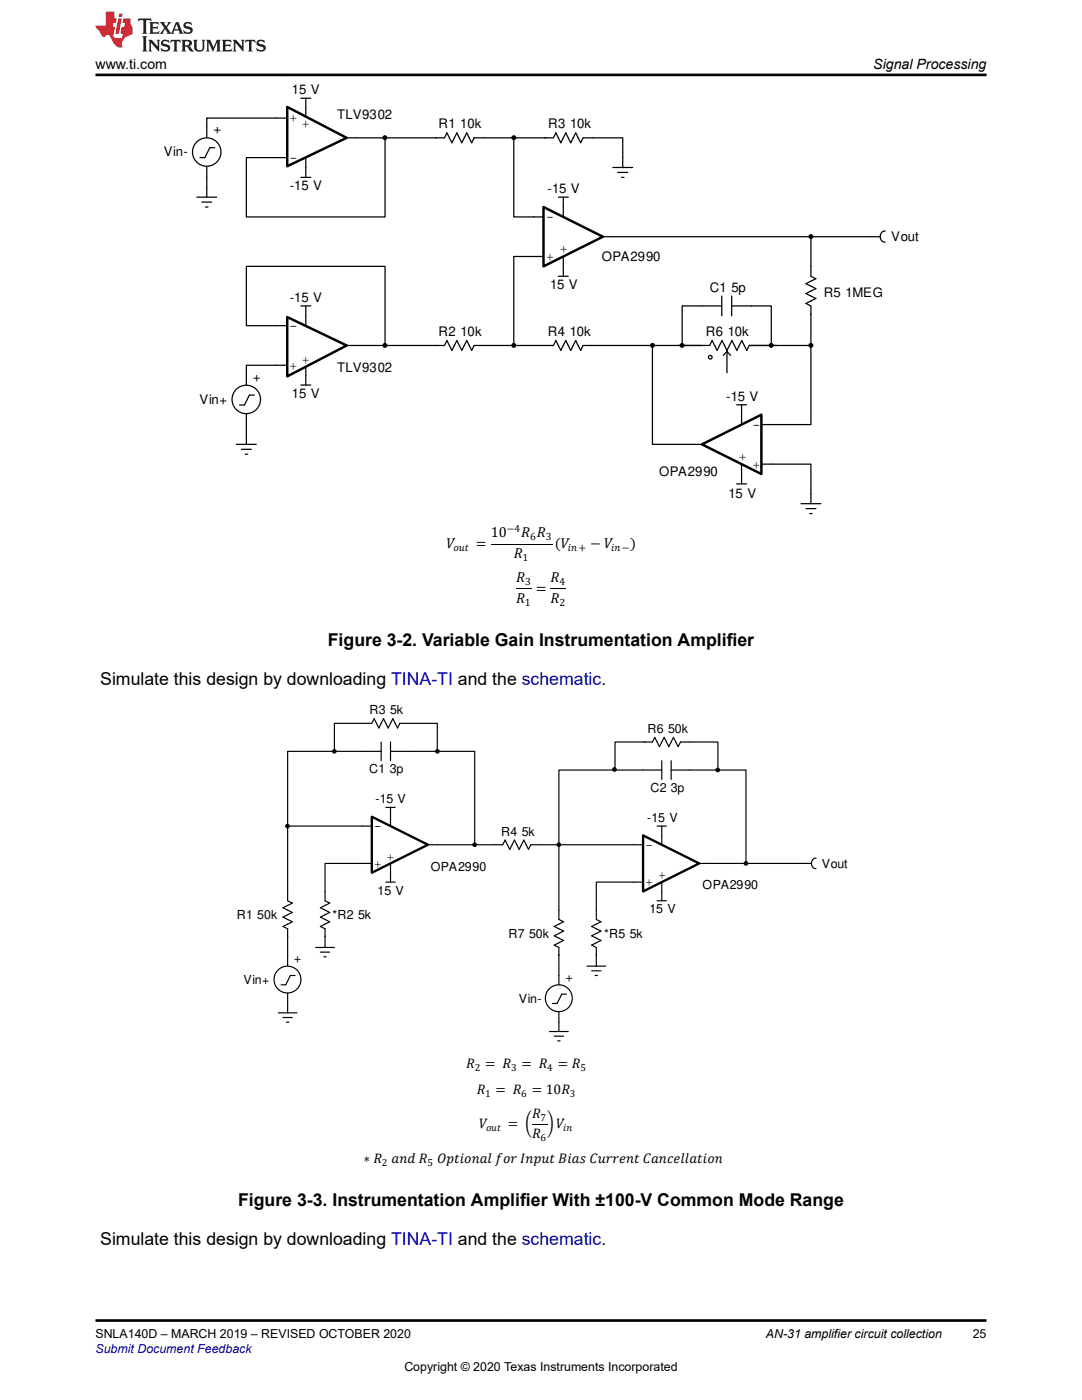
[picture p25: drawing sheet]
<svg xmlns="http://www.w3.org/2000/svg" width="216mm" height="279mm" viewBox="0 0 216 279" stroke-linecap="round" stroke-linejoin="round" font-family="sans-serif">
<defs><g id="words">
<g font-size="3.5">
<text x="65.4" y="128.9">Figure 3-2. Variable Gain Instrumentation Amplifier</text>
<text x="20" y="136.7">Simulate this design by downloading TINA-TI and the schematic.</text>
<text x="47.5" y="240.7">Figure 3-3. Instrumentation Amplifier With ±100-V Common Mode Range</text>
<text x="20" y="248.5">Simulate this design by downloading TINA-TI and the schematic.</text>
</g>
<g font-size="2.9">
<text x="97.9" y="107.2">10</text>
<text x="104" y="107.2">4</text>
<text x="107.1" y="107.2">4</text>
<text x="89.1" y="109.4">8</text>
<text x="95" y="109.4">=</text>
<text x="102.6" y="111.3">4</text>
<text x="110.7" y="109.3">:8</text>
<text x="117.7" y="109.4">F 8</text>
<text x="125.7" y="109.3">;</text>
<text x="103" y="116.2">4</text>
<text x="106.9" y="118.4">=</text>
<text x="109.9" y="116.2">4</text>
<text x="103" y="120.3">4</text>
<text x="109.9" y="120.3">4</text>
</g>
<g font-size="2.8">
<text x="19" y="13.8">www.ti.com</text>
<text x="174.3" y="13.8">Signal Processing</text>
<text x="93" y="213.2">4</text>
<text x="96.8" y="213.2">= 4</text>
<text x="104" y="213.2">= 4</text>
<text x="111.3" y="213.2">= 4</text>
<text x="95.1" y="218.3">4 = 4</text>
<text x="106.1" y="218.3">= 104</text>
<text x="95.6" y="225.2">8</text>
<text x="101.3" y="225.2">= l</text>
<text x="106.2" y="223.1">4</text>
<text x="106.2" y="227.1">4</text>
<text x="109.2" y="225.2">p8</text>
<text x="72.5" y="232.2">¤ 4 =J@ 4</text>
<text x="87.2" y="232.2">1LPEKJ=H BKN +JLQP $E=O %QNNAJP %=J?AHH=PEKJ</text>
</g>
<g font-size="2.6">
<text x="58.3" y="18.7">15 V</text>
<text x="67.3" y="23.7">TLV9302</text>
<text x="44" y="26.7" transform="rotate(-90 44 26.7)">+</text>
<text x="57.8" y="24.3">+</text>
<text x="60.2" y="25.6">+</text>
<text x="87.5" y="25.6">R1 10k</text>
<text x="109.4" y="25.6">R3 10k</text>
<text x="32.7" y="31.2">Vin-</text>
<text x="57.8" y="32.3">-</text>
<text x="57.8" y="38">-15 V</text>
<text x="109.2" y="38.5">-15 V</text>
<text x="109" y="44.2">-</text>
<text x="109" y="52">+</text>
<text x="111.7" y="50.5">+</text>
<text x="120.1" y="52.1">OPA2990</text>
<text x="177.8" y="48.1">Vout</text>
<text x="109.8" y="57.7">15 V</text>
<text x="141.6" y="58.2">C1 5p</text>
<text x="164.4" y="59.3">R5 1MEG</text>
<text x="57.8" y="65.8">-</text>
<text x="57.8" y="60.2">-15 V</text>
<text x="87.5" y="67.1">R2 10k</text>
<text x="109.3" y="67.1">R4 10k</text>
<text x="140.9" y="67">R6 10k</text>
<text x="51.9" y="76.2" transform="rotate(-90 51.9 76.2)">+</text>
<text x="57.8" y="73.9">+</text>
<text x="60.2" y="72.6">+</text>
<text x="67.3" y="74.3">TLV9302</text>
<text x="39.8" y="80.6">Vin+</text>
<text x="58.3" y="79.5">15 V</text>
<text x="144.9" y="80">-15 V</text>
<text x="150.2" y="85.7">-</text>
<text x="131.5" y="94.9">OPA2990</text>
<text x="147.4" y="92.1">+</text>
<text x="150.2" y="93.5">+</text>
<text x="145.4" y="99.3">15 V</text>
</g>
<g font-size="2.5">
<text x="73.7" y="142.5">R3 5k</text>
<text x="129.2" y="146.3">R6 50k</text>
<text x="73.7" y="154.3">C1 3p</text>
<text x="74.9" y="160.3">-15 V</text>
<text x="129.8" y="158">C2 3p</text>
<text x="74.6" y="165.7">-</text>
<text x="100" y="166.8">R4 5k</text>
<text x="129.1" y="164">-15 V</text>
<text x="74.6" y="173.1">+</text>
<text x="77.2" y="171.7">+</text>
<text x="86" y="173.8">OPA2990</text>
<text x="128.8" y="169.4">-</text>
<text x="164" y="173.2">Vout</text>
<text x="75.3" y="178.6">15 V</text>
<text x="128.8" y="176.8">+</text>
<text x="131.4" y="175.4">+</text>
<text x="140.2" y="177.5">OPA2990</text>
<text x="47.2" y="183.4">R1 50k</text>
<text x="66.4" y="183.5">*R2 5k</text>
<text x="129.6" y="182.3">15 V</text>
<text x="101.5" y="187.2">R7 50k</text>
<text x="120.6" y="187.2">*R5 5k</text>
<text x="48.6" y="196.4">Vin+</text>
<text x="60" y="192.2" transform="rotate(-90 60 192.2)">+</text>
<text x="114.2" y="195.9" transform="rotate(-90 114.2 195.9)">+</text>
<text x="103.5" y="200.1">Vin-</text>
<text x="19" y="267.1">SNLA140D – MARCH 2019 – REVISED OCTOBER 2020</text>
<text x="152.8" y="267.1">AN-31 amplifier circuit collection</text>
<text x="194.1" y="267.1">25</text>
<text x="80.7" y="273.5">Copyright © 2020 Texas Instruments Incorporated</text>
</g>
<text font-size="2.5" fill="#00f" x="19" y="270">Submit Document Feedback</text>
<g font-size="2.1">
<text x="101.1" y="106.2">F4</text>
<text x="105.8" y="107.8">6</text>
<text x="108.9" y="107.8">3</text>
<text x="90.5" y="110">KQP</text>
<text x="104.3" y="111.9">1</text>
<text x="113.3" y="110">EJ+</text>
<text x="121.9" y="110">EJF</text>
<text x="104.8" y="116.8">3</text>
<text x="111.7" y="116.8">4</text>
<text x="104.7" y="120.9">1</text>
<text x="111.7" y="120.9">2</text>
</g>
<g font-size="2">
<text x="94.7" y="213.8">2</text>
<text x="102" y="213.8">3</text>
<text x="109.2" y="213.8">4</text>
<text x="115.9" y="213.8">5</text>
<text x="96.8" y="218.9">1</text>
<text x="104" y="218.9">6</text>
<text x="113.7" y="218.9">3</text>
<text x="97" y="225.8">KQP</text>
<text x="107.9" y="223.7">7</text>
<text x="107.9" y="227.6">6</text>
<text x="112.4" y="225.8">EJ</text>
<text x="76.2" y="232.7">2</text>
<text x="85.3" y="232.7">5</text>
</g>
</g></defs>
<g fill="#000">
<circle cx="76.8" cy="27.5" r=".37"/>
<circle cx="102.5" cy="27.5" r=".37"/>
<circle cx="161.8" cy="47.2" r=".37"/>
<circle cx="76.8" cy="68.9" r=".37"/>
<circle cx="102.5" cy="68.9" r=".37"/>
<circle cx="130.2" cy="68.9" r=".37"/>
<circle cx="136.1" cy="68.9" r=".37"/>
<circle cx="153.9" cy="68.9" r=".37"/>
<circle cx="161.8" cy="68.9" r=".37"/>
</g>
<g fill="none" stroke="#000" stroke-width=".25">
<path d="M60 19.6h2M61 19.6v3.6M39.3 39.3h3.9M41.3 25.5v2M41.3 33.2v2.2M41.3 37.4v1.9M42.9 29.5h-1l-1 2h-1M55.1 31.5h2M55.1 23.6h2M60 35.4h2M61 31.5v3.9M68.9 27.5h2"/>
<path d="M111.4 39.3h2M112.4 39.3v4M122.3 33.4h3.9M123.3 34.4h1.9M124 35.4h.5M124.3 31.5v1.9M40.3 40.3h1.9M41 41.3h.5M106.5 51.2h2M106.5 43.3h2M111.4 55.1h2M112.4 51.2v3.9"/>
<path d="M120.3 47.2h2M49.2 74.9v1.9M50.7 78.9h-.9l-1 1.9h-1M55.1 65h2M55.1 72.9h2M60 76.8h2M60 61.1h2M61 61.1v3.9M61 73.2v3.6M68.9 68.9h2M47.2 88.7h3.9M48.2 89.7h1.9"/>
<path d="M48.9 90.7h.5M49.2 82.7v2M49.2 86.7v2M147 96.6h2M147 80.8h2M148 80.8v2M148 94.6v2M161.8 98.5v2M159.8 100.5h4M160.8 101.5h2M161.6 102.5h.5"/>
<circle cx="41.3" cy="30.3" r="2.84"/>
<circle cx="76.8" cy="27.5" r=".37"/>
<circle cx="102.5" cy="27.5" r=".37"/>
<circle cx="161.8" cy="47.2" r=".37"/>
<circle cx="49.1" cy="79.7" r="2.84"/>
<circle cx="76.8" cy="68.9" r=".37"/>
<circle cx="102.5" cy="68.9" r=".37"/>
<circle cx="130.2" cy="68.9" r=".37"/>
<circle cx="136.1" cy="68.9" r=".37"/>
<circle cx="153.9" cy="68.9" r=".37"/>
<circle cx="161.8" cy="68.9" r=".37"/>
</g>
<path d="M57.3 21.3l11.9 6.2-11.9 5.7zM57.3 63.3l11.9 5.6-11.9 6.2z" fill="none" stroke="#000" stroke-width=".49"/>
<path d="M108.5 41.3l11.8 5.9-11.8 6z" fill="#fff"/>
<path d="M108.5 41.3l11.8 5.9-11.8 6z" fill="none" stroke="#000" stroke-width=".49"/>
<path d="M87 27.5h1.7l.5-1 1 2 1-2 .9 2 1-2 1 2 .5-1h2M108.7 27.5h1.7l.5-1 1 2 1-2 1 2 1-2 1 2 .5-1h1.9M173.7 47.2h1.9M176.6 46.1a1.11 1.11 0 0 0-1 1.1 1.11 1.11 0 0 0 1 1.1M87 68.9h1.7l.5-.9 1 1.9 1-1.9 .9 1.9 1-1.9 1 1.9 .5-1h2M108.5 68.9h1.9l.5-.9 1 1.9 1-1.9 1 1.9 1-1.9 1 1.9 .5-1h1.7M138.1 88.7h2M148 82.8v1.9M148 92.6v2M151.9 92.6h2M151.9 84.7h2" fill="none" stroke="#000" stroke-width=".25"/>
<path d="M140.1 88.7l11.8-5.9v11.8z" fill="#fff"/>
<path d="M140.1 88.7l11.8-5.9v11.8z" fill="none" stroke="#000" stroke-width=".49"/>
<g fill="none" stroke="#000" stroke-width=".25">
<path d="M41.3 35.4v2M55.1 23.6h-13.8v1.9M70.9 27.5h16.2M76.8 27.5v15.8h-27.6v-11.8h5.9M96.6 27.5h12.3M102.5 27.5v15.8h4M118.3 27.5h6v4M106.5 51.2h-4v17.7M122.3 47.2h51.4M144 59.1v3.9M146 59.1v3.9M161.8 47.2v7.9l1 .5-2 1 2 1-2 1 2 1-2 1 1 .5v7.5"/>
<path d="M55.1 65h-5.9v-11.8h27.6v15.7M55.1 72.9h-5.9v2M70.9 68.9h16.4M96.6 68.9h11.9M118 68.9h23.6l.5-.9 1 1.9 1-1.9 1 1.9M130.2 68.9v19.8h7.9M144 61.1h-7.9v7.8M144.3 70.9l.8-.7 .7 .7M145.1 69.9v4.5M146 61.1h7.9v7.8M149.5 68.9l-.5 1-1-1.9-1 1.9-1-1.9-.9 1.9M149.6 68.9h12.2v15.8h-7.9"/>
<path d="M49.2 84.7v2M153.9 92.6h7.9v5.9"/>
<circle cx="141.7" cy="71.3" r=".37"/>
</g>
<path d="M97.9 108.6h12.3M103 117.5h3.1M109.9 117.5h3.1" fill="none" stroke="#000" stroke-width=".2"/>
<g fill="#000">
<circle cx="66.7" cy="149.9" r=".35"/>
<circle cx="87.3" cy="149.9" r=".35"/>
<circle cx="122.6" cy="153.6" r=".35"/>
<circle cx="143.2" cy="153.7" r=".35"/>
<circle cx="57.4" cy="164.9" r=".35"/>
<circle cx="94.7" cy="168.6" r=".35"/>
<circle cx="111.5" cy="168.6" r=".35"/>
<circle cx="148.8" cy="172.3" r=".35"/>
</g>
<g fill="none" stroke="#000" stroke-width=".23">
<path d="M72.3 164.9h1.9M72.3 172.3h1.9M77 161.1h1.9M77 176h1.9M77.9 161.1v3.8M77.9 172.3v3.7M85.4 168.6h1.9M131.1 164.9h1.9M131.1 179.8h1.9M132.1 164.9v1.8M132.1 177.9v1.9M63 189.1h3.7"/>
<path d="M63.9 190h1.9M64.6 191h.5M64.9 186.8v2.3M117.1 192.8h3.8M118.1 193.7h1.8M118.8 194.7h.4M119 190.5v2.3M55.5 202.1h3.8M56.5 203.1h1.8M57.2 204h.4M57.4 200.3v1.8M109.7 205.9h3.7"/>
<path d="M110.6 206.8h1.9M111.3 207.7h.5M111.5 204v1.9"/>
<circle cx="66.7" cy="149.9" r=".35"/>
<circle cx="87.3" cy="149.9" r=".35"/>
<circle cx="122.6" cy="153.6" r=".35"/>
<circle cx="143.2" cy="153.7" r=".35"/>
<circle cx="57.4" cy="164.9" r=".35"/>
<circle cx="94.7" cy="168.6" r=".35"/>
<circle cx="111.5" cy="168.6" r=".35"/>
<circle cx="148.8" cy="172.3" r=".35"/>
</g>
<path d="M74.2 163l11.2 5.6-11.2 5.6z" fill="#fff"/>
<path d="M74.2 163l11.2 5.6-11.2 5.6z" fill="none" stroke="#000" stroke-width=".47"/>
<g fill="none" stroke="#000" stroke-width=".23">
<path d="M72.3 149.9h3.8M72.6 144.4h1.6l.5-1 .9 1.9 .9-1.9 1 1.9 .9-1.9 .9 1.9 .5-.9h1.9M76.1 148.1v3.7M77.9 149.9h3.8M77.9 148.1v3.7M57.4 177.9v1.9l.9 .4-1.8 1 1.8 .9-1.8 .9 1.8 1-1.8 .9 .9 .5v1.6M64.9 177.9v1.9l.9 .4-1.9 1 1.9 .9-1.9 .9 1.9 1-1.9 .9 1 .5v1.6M126.5 176h1.8M126.5 168.6h1.8M132.1 166.7v1.9M132.1 176v1.9M139.5 172.3h1.9"/>
<path d="M160 172.3h1.9M162.8 171.3a1.05 1.05 0 0 0-.9 1 1.05 1.05 0 0 0 .9 1M57.4 191v1.7M57.4 198.2v2.1M58.9 194.7h-1l-.9 1.8h-.9"/>
<circle cx="57.4" cy="195.5" r="2.68"/>
</g>
<path d="M128.3 166.7l11.2 5.6-11.2 5.6z" fill="#fff"/>
<path d="M128.3 166.7l11.2 5.6-11.2 5.6z" fill="none" stroke="#000" stroke-width=".47"/>
<g fill="none" stroke="#000" stroke-width=".23">
<path d="M66.7 149.9h-9.3v15M66.7 149.9h5.6M72.5 144.4h-5.8v5.5M81.7 144.4h5.6v5.5M81.7 149.9h5.6M87.3 149.9h7.4v18.7M122.7 153.7h-11.2v29.8l1 .5-1.9 .9 1.9 .9-1.9 1 1.9 .9-1.9 .9 .9 .5v7.4M122.7 153.7h9.4M128.6 148.1h1.6l.5-.9 .9 1.8 .9-1.8 1 1.8 .9-1.8 .9 1.8 .5-.9h7.5v5.6M128.7 148.1h-6v5.6M132.1 151.8v3.7M133.9 153.7h9.4"/>
<path d="M133.9 151.8v3.7M143.3 153.7h5.5v18.6M57.4 164.9h14.9M57.4 164.9v13M72.3 172.3h-7.4v5.6M87.3 168.6h13l.5-.9 .9 1.8 1-1.8 .9 1.8 .9-1.8 1 1.8 .4-.9h20.6M126.5 176h-7.5v7.5l.9 .5-1.8 .9 1.8 .9-1.8 1 1.8 .9-1.8 .9 .9 .5v1.6M141.4 172.3h18.6M57.4 186.8v4.2M113 198.4h-.9l-.9 1.9h-1M111.5 202v2"/>
<circle cx="111.5" cy="199.2" r="2.68"/>
</g>
<path d="M106.2 224.4h3" fill="none" stroke="#000" stroke-width=".2"/>
<path d="M27.7 3.7l-.2 .6 .5-.3h.6v.2v2.2l-.2 .3h1l-.2-.3v-2.2v-.2h.5l.5 .3-.1-.6zM29.8 4.4l.2 .4v1.6l-.2 .3h1.9l.1-.5a1.08 1.08 0 0 1-1.3 .1v-.6h.6l.4 .1v-.6l-.4 .2h-.6v-.6l.2-.1a1 1 0 0 1 1 .3l-.1-.6zM31.8 4.4l1 1.2-1 1.1h.9l-.2-.2 .4-.7 .5 .7-.2 .2h1.6l-.2-.2 .1-.4h1l.1 .4-.1 .2h.9l-.2-.3-.8-2h-.5l-1 2.2-.8-1.1 .9-1.1h-.8l.2 .2-.5 .7-.3-.7 .1-.2zM35.2 4.8l.4 1h-.8zM36.8 4.6a.65 .65 0 0 0-.2 .7 .65 .65 0 0 0 .6 .4l.7 .2 .1 .2a.79 .79 0 0 1-.7 .4 .79 .79 0 0 1-.7-.5l.1 .7 .2-.1a.93 .93 0 0 0 1.1 .1 .93 .93 0 0 0 .4-.9 1.46 1.46 0 0 0-1.2-.6l-.1-.4a1.09 1.09 0 0 1 1.2 .2l-.2-.6-.1 .1-.6-.1zM28.4 7.2l.2 .4v2.3l-.2 .4h1l-.2-.4v-2.3l.2-.4zM29.6 7.9l.2 .4v1.6l-.2 .4h.8l-.3-.4v-1.4l1.7 1.8v-2l.2-.4h-.8l.2 .3 .1 1.1-1.2-1.4zM32.3 8.1a.65 .65 0 0 0-.2 .7 .65 .65 0 0 0 .7 .4l.6 .2 .1 .3a.79 .79 0 0 1-.7 .3 .79 .79 0 0 1-.7-.5l.1 .8 .2-.1a.93 .93 0 0 0 1.1 0 .93 .93 0 0 0 .4-.9 1.46 1.46 0 0 0-1.2-.6l-.1-.4a1.09 1.09 0 0 1 1.2 .2l-.2-.6-.1 .1-.6-.1zM34.1 7.9l-.1 .7a.63 .63 0 0 1 .7-.4l.1 1.7-.3 .4h1l-.2-.4v-1.7a.66 .66 0 0 1 .8 .4l-.1-.7zM36.2 7.9l.2 .4v1.6l-.2 .4h.9l-.2-.2v-.8l.5 .1 .1 .1a.79 .79 0 0 0 1.2 .7l-1-1a.61 .61 0 0 0 .6-.6 .61 .61 0 0 0-.5-.6zM36.9 8.3l.2-.1a.47 .47 0 0 1 .5 .1 .47 .47 0 0 1 .1 .5l-.2 .2h-.6zM38.5 7.9l.2 .3a2.27 2.27 0 0 0 .4 1.9 1.04 1.04 0 0 0 1.7-.6v-1.3l.2-.3h-.8l.2 .4v1.2a.6 .6 0 0 1-.6 .5 .6 .6 0 0 1-.6-.5v-1.2l.3-.4zM41.1 7.9l.2 .4v1.6l-.2 .4h.7l-.2-.4v-1.5l.9 1.9 .8-1.9v1.5l-.2 .4h1l-.3-.4v-1.6l.3-.4h-.8l-.7 1.6-.7-1.6zM44.3 7.9l.2 .4v1.6l-.2 .4h1.9l.1-.6a1.09 1.09 0 0 1-1.3 .1v-.6h.6l.4 .2v-.7l-.4 .2h-.6v-.5l.2-.2a1.01 1.01 0 0 1 1 .3l-.1-.6zM46.4 7.9l.3 .4v1.6l-.3 .4h.8l-.2-.4v-1.4l1.6 1.8v-2l.2-.4h-.7l.2 .3v1.1l-1.2-1.4zM49 7.9l-.1 .7a.63 .63 0 0 1 .8-.4v1.7l-.3 .4h1l-.2-.4v-1.7a.66 .66 0 0 1 .8 .4l-.1-.7zM51.4 8.1a.65 .65 0 0 0-.2 .7 .65 .65 0 0 0 .6 .4l.6 .2 .2 .3a.79 .79 0 0 1-.8 .3 .79 .79 0 0 1-.6-.5l.1 .8 .2-.1a.93 .93 0 0 0 1 0 .93 .93 0 0 0 .5-.9 1.46 1.46 0 0 0-1.3-.6l-.1-.4a1.09 1.09 0 0 1 1.3 .2l-.2-.6-.2 .1-.5-.1z" fill="#231f20"/>
<path d="M21.1 2.3v2.8h-2v.4l.9 .9a.95 .95 0 0 0 .9 .9 .59 .59 0 0 1 .6-.3 .59 .59 0 0 1 .5 .3l.4 .8a1.59 1.59 0 0 0 2.1 1.3 1.61 1.61 0 0 1 1-2.2l1-.4-.1-1.4a1.59 1.59 0 0 1-.4-1.7h-1.4l-.2 .9h.5l-.1 .8h-.5l-.2 1v.3h.4l-.2 .9h-.6a.73 .73 0 0 1-1.1-.6l.3-1.6h-.5l.2-.8h.5l.2-.9h-.5v-1.4zM23.6 3.7l-.6 3h.7l.6-3zM23.8 2.7l-.1 .7h.7l.1-.7z" fill="#ed1c24"/>
<path d="M19 15h177.8M19.1 263.5h177.8" fill="none" stroke="#000" stroke-width=".53"/>
<use href="#words"/>
</svg>
